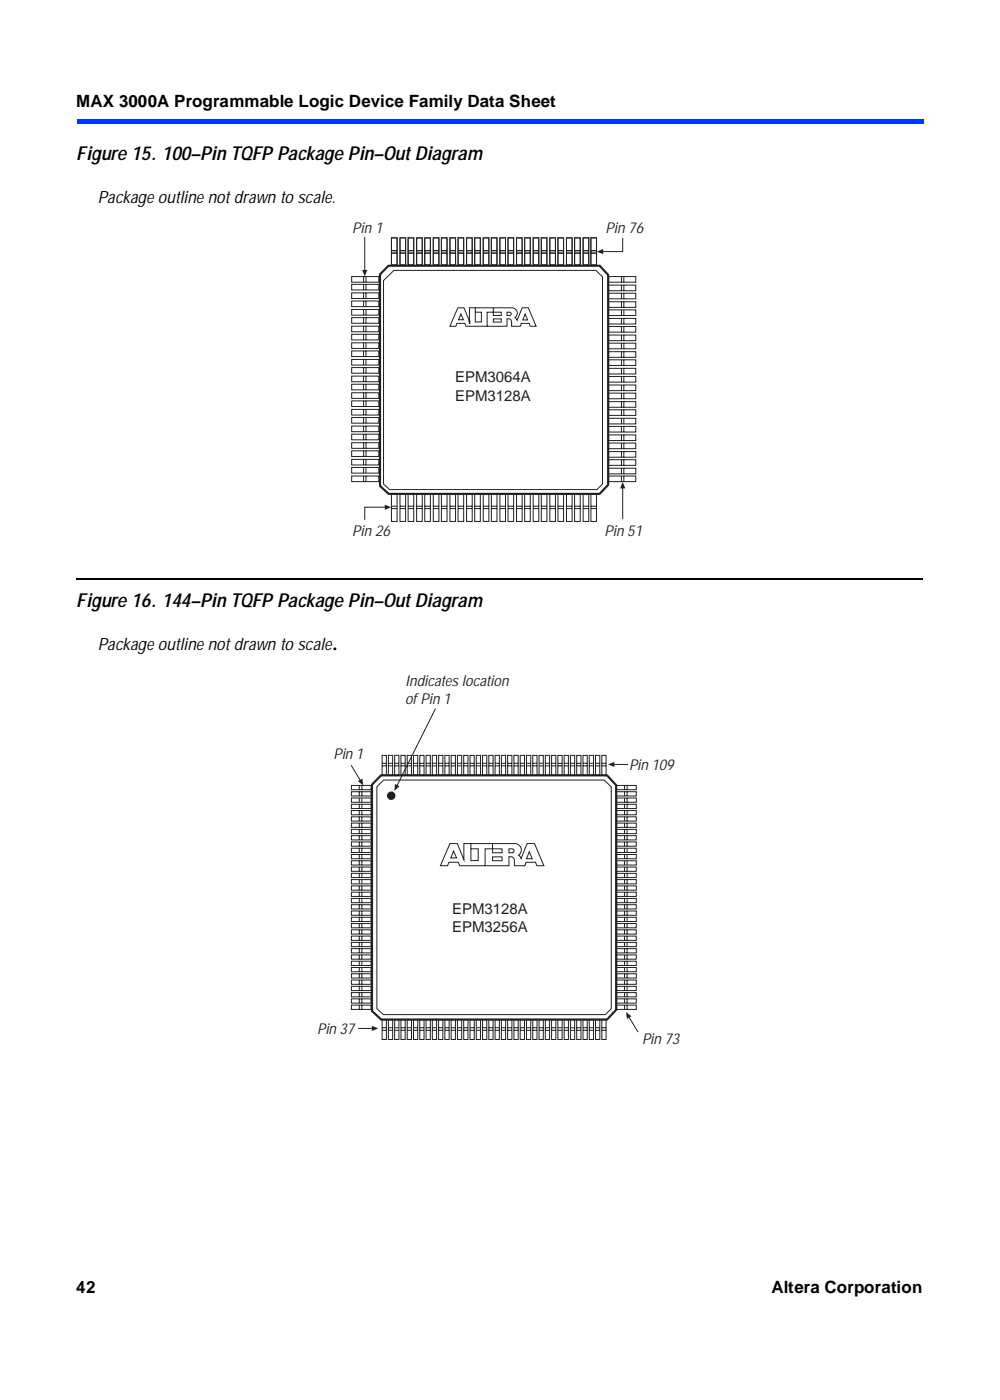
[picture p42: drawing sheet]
<svg xmlns="http://www.w3.org/2000/svg" width="165mm" height="231mm" viewBox="0 0 165 231" stroke-linecap="round" stroke-linejoin="round" font-family="sans-serif">
<defs><g id="words">
<text font-size="4.2" x="54.8" y="107.4">.</text>
<g font-size="3.2">
<text x="12.6" y="26.4">Figure 15. 100–Pin TQFP Package Pin–Out Diagram</text>
<text x="12.6" y="100.3">Figure 16. 144–Pin TQFP Package Pin–Out Diagram</text>
</g>
<g font-size="2.8">
<text x="12.6" y="17.7">MAX 3000A Programmable Logic Device Family Data Sheet</text>
<text x="16.1" y="33.5">Package outline not drawn to scale.</text>
<text x="16.1" y="107.4">Package outline not drawn to scale</text>
<text x="12.6" y="213.5">42</text>
<text x="127.4" y="213.5">Altera Corporation</text>
</g>
<g font-size="2.5" fill="#231f20">
<text x="58.2" y="38.5">Pin 1</text>
<text x="100" y="38.5">Pin 76</text>
<text x="75.2" y="63.1">EPM3064A</text>
<text x="75.2" y="66.1">EPM3128A</text>
<text x="58.2" y="88.5">Pin 26</text>
<text x="99.8" y="88.5">Pin 51</text>
<text x="66.9" y="113.2">Indicates location</text>
<text x="66.9" y="116.2">of Pin 1</text>
<text x="55.1" y="125.2">Pin 1</text>
<text x="103.9" y="127.1">Pin 109</text>
<text x="74.7" y="150.9">EPM3128A</text>
<text x="74.7" y="153.9">EPM3256A</text>
<text x="52.4" y="170.7">Pin 37</text>
<text x="106" y="172.3">Pin 73</text>
</g>
</g></defs>
<g fill="#0036ff">
<path d="M12.7 19.7h.3v.7h-.3z"/>
<path d="M13 19.7h139.5v.7h-139.5z"/>
</g>
<path d="M12.6 95.7h139.7" fill="none" stroke="#000" stroke-width=".19"/>
<path d="M57.6 35.9h49.4v53.6h-49.4z" fill="#fff"/>
<g fill="none" stroke="#231f20" stroke-width=".17">
<path d="M60.2 39.1v5.5M64.6 39.3h1v4.5h-1zM66 39.3h1v4.5h-1zM67.4 39.3h.9v4.5h-.9zM68.8 39.3h.9v4.5h-.9zM70.1 39.3h1v4.5h-1zM71.5 39.3h1v4.5h-1zM72.9 39.3h.9v4.5h-.9zM74.3 39.3h.9v4.5h-.9zM75.6 39.3h1v4.5h-1zM77 39.3h1v4.5h-1zM78.4 39.3h.9v4.5h-.9z"/>
<path d="M79.8 39.3h.9v4.5h-.9zM81.1 39.3h1v4.5h-1zM82.5 39.3h1v4.5h-1zM83.9 39.3h.9v4.5h-.9zM85.3 39.3h.9v4.5h-.9zM86.6 39.3h.9v4.5h-.9zM88 39.3h1v4.5h-1zM89.4 39.3h.9v4.5h-.9zM90.8 39.3h.9v4.5h-.9zM92.1 39.3h.9v4.5h-.9zM93.5 39.3h1v4.5h-1zM94.9 39.3h.9v4.5h-.9z"/>
<path d="M96.3 39.3h.9v4.5h-.9zM97.6 39.3h.9v4.5h-.9zM58.1 59.3h4.4v1h-4.4zM58.1 57.9h4.4v1h-4.4zM58.1 56.6h4.4v.9h-4.4zM58.1 55.2h4.4v.9h-4.4zM58.1 53.9h4.4v.9h-4.4zM58.1 52.4h4.4v1h-4.4zM58.1 51.1h4.4v.9h-4.4zM58.1 49.7h4.4v.9h-4.4zM58.1 48.4h4.4v.9h-4.4zM58.1 46.9h4.4v1h-4.4z"/>
<path d="M58.1 45.7h4.4v.9h-4.4zM60 45.7v.9M60 46.9v1M60 48.4v.9M60 49.7v.9M60 51.1v.9M60 52.4v1M60 53.9v.9M60 55.2v.9M60 56.6v.9M60 57.9v1M60 59.3v1"/>
<path d="M60.4 45.7v.9M60.4 46.9v.9M60.4 48.4v.9M60.4 49.7v.9M60.4 51.1v.9M60.4 52.4v.9M60.4 53.9v.9M60.4 55.2v.9M60.4 56.6v.9M60.4 57.9v.9M60.4 59.3v1M63.3 46.3l1.7-1.7h33.4l1.1 1.1v34.2l-.9 .9h-34.3l-1-.9z"/>
<path d="M64.6 41.8h1M64.7 41.4h.9M66 41.8h1M66.1 41.4h.9M67.4 41.8h.9M67.4 41.4h.9M68.8 41.8h.9M68.8 41.4h.9M70.1 41.8h1M70.2 41.4h.9M71.5 41.8h1M71.6 41.4h.9"/>
<path d="M72.9 41.8h.9M72.9 41.4h.9M74.3 41.8h.9M74.3 41.4h.9M75.6 41.8h1M75.6 41.4h1M77 41.8h1M77.1 41.4h.9M78.4 41.8h.9M78.4 41.4h.9M79.8 41.8h.9M79.8 41.4h.9"/>
<path d="M81.1 41.8h1M81.1 41.4h1M82.5 41.8h1M82.6 41.4h.9M83.9 41.8h.9M83.9 41.4h.9M85.3 41.8h.9M85.3 41.4h.9M86.6 41.8h.9M86.6 41.4h.9M88 41.8h1M88.1 41.4h.9"/>
<path d="M89.4 41.8h.9M89.4 41.4h.9M90.8 41.8h.9M90.8 41.4h.9M92.1 41.8h.9M92.1 41.4h.9M93.5 41.8h1M93.5 41.4h1M94.9 41.8h.9M94.9 41.4h.9M96.3 41.8h.9M96.3 41.4h.9"/>
<path d="M97.6 41.8h.9M97.6 41.4h.9M100.5 45.7h4.5v.9h-4.5zM100.5 47.1h4.5v.9h-4.5zM100.5 48.4h4.5v.9h-4.5zM100.5 49.8h4.5v.9h-4.5zM100.5 51.2h4.5v.9h-4.5zM100.5 52.6h4.5v.9h-4.5zM100.5 53.9h4.5v.9h-4.5zM100.5 55.3h4.5v.9h-4.5zM100.5 56.7h4.5v.9h-4.5zM100.5 58.1h4.5v.9h-4.5z"/>
<path d="M100.5 59.4h4.5v.9h-4.5zM102.6 45.7v.9M102.6 47.1v.9M102.6 48.4v.9M102.6 49.8v.9M102.6 51.2v.9M102.6 52.6v.9M102.6 53.9v.9M102.6 55.3v.9M102.6 56.7v.9M102.6 58.1v.9M102.6 59.4v.9"/>
<path d="M103 45.7v.9M103 47.1v.9M103 48.4v.9M103 49.8v.9M103 51.2v.9M103 52.6v.9M103 53.9v.9M103 55.3v.9M103 56.7v.9M103 58.1v.9M103 59.4v.9M58.1 78.6h4.4v.9h-4.4z"/>
<path d="M58.1 77.2h4.4v.9h-4.4zM58.1 75.8h4.4v1h-4.4zM58.1 74.4h4.4v1h-4.4zM58.1 73.1h4.4v.9h-4.4zM58.1 71.7h4.4v.9h-4.4zM58.1 70.3h4.4v1h-4.4zM58.1 68.9h4.4v1h-4.4zM58.1 67.6h4.4v.9h-4.4zM58.1 66.2h4.4v.9h-4.4zM58.1 64.8h4.4v1h-4.4zM58.1 63.4h4.4v1h-4.4zM58.1 62.1h4.4v.9h-4.4z"/>
<path d="M58.1 60.7h4.4v.9h-4.4zM60 60.7v.9M60 62.1v.9M60 63.4v1M60 64.8v1M60 66.2v.9M60 67.6v.9M60 68.9v1M60 70.3v1M60 71.7v.9M60 73.1v.9M60 74.4v1"/>
<path d="M60 75.8v1M60 77.2v.9M60 78.6v.9M60.4 60.7v.9M60.4 62.1v.9M60.4 63.4v.9M60.4 64.8v1M60.4 66.2v.9M60.4 67.6v.9M60.4 68.9v.9M60.4 70.3v.9M60.4 71.7v.9"/>
<path d="M60.4 73.1v.9M60.4 74.4v.9M60.4 75.8v.9M60.4 77.2v.9M60.4 78.6v.9M100.5 60.8h4.5v.9h-4.5zM100.5 62.2h4.5v.9h-4.5zM100.5 63.6h4.5v.9h-4.5zM100.5 64.9h4.5v.9h-4.5zM100.5 66.3h4.5v.9h-4.5zM100.5 67.7h4.5v.9h-4.5zM100.5 69.1h4.5v.9h-4.5z"/>
<path d="M100.5 70.4h4.5v.9h-4.5zM100.5 71.8h4.5v.9h-4.5zM100.5 73.2h4.5v.9h-4.5zM100.5 74.6h4.5v.9h-4.5zM100.5 75.9h4.5v.9h-4.5zM100.5 77.3h4.5v.9h-4.5zM100.5 78.6h4.5v.9h-4.5zM102.6 60.8v.9M102.6 62.2v.9M102.6 63.6v.9M102.6 64.9v.9M102.6 66.3v.9"/>
<path d="M102.6 67.7v.9M102.6 69.1v.9M102.6 70.4v.9M102.6 71.8v.9M102.6 73.2v.9M102.6 74.6v.9M102.6 75.9v.9M102.6 77.3v.9M102.6 78.6v.9M103 60.8v.9M103 62.2v.9M103 63.6v.9"/>
<path d="M103 64.9v.9M103 66.3v.9M103 67.7v.9M103 69.1v.9M103 70.4v.9M103 71.8v.9M103 73.2v.9M103 74.6v.9M103 75.9v.9M103 77.3v.9M103 78.6v.9M64.6 81.6h1v4.5h-1z"/>
<path d="M64.6 83.6h1M64.7 84h.9M66 81.6h1v4.5h-1zM66 83.6h1M66.1 84h.9M67.4 81.6h.9v4.5h-.9zM67.4 83.6h.9M67.4 84h.9M68.8 81.6h.9v4.5h-.9zM68.8 83.6h.9M68.8 84h.9M70.1 81.6h1v4.5h-1z"/>
<path d="M70.1 83.6h1M70.2 84h.9M71.5 81.6h1v4.5h-1zM71.5 83.6h1M71.6 84h.9M72.9 81.6h.9v4.5h-.9zM72.9 83.6h.9M72.9 84h.9M74.3 81.6h.9v4.5h-.9zM74.3 83.6h.9M74.3 84h.9M75.6 81.6h1v4.5h-1z"/>
<path d="M75.6 83.6h1M75.6 84h1M77 81.6h1v4.5h-1zM77 83.6h1M77.1 84h.9M78.4 81.6h.9v4.5h-.9zM78.4 83.6h.9M78.4 84h.9M79.8 81.6h.9v4.5h-.9zM79.8 83.6h.9M79.8 84h.9M81.1 81.6h1v4.5h-1z"/>
<path d="M81.1 83.6h1M81.1 84h1M82.5 81.6h1v4.5h-1zM82.5 83.6h1M82.6 84h.9M83.9 81.6h.9v4.5h-.9zM83.9 83.6h.9M83.9 84h.9M85.3 81.6h.9v4.5h-.9zM85.3 83.6h.9M85.3 84h.9M86.6 81.6h.9v4.5h-.9z"/>
<path d="M86.6 83.6h.9M86.6 84h.9M88 81.6h1v4.5h-1zM88 83.6h1M88.1 84h.9M89.4 81.6h.9v4.5h-.9zM89.4 83.6h.9M89.4 84h.9M90.8 81.6h.9v4.5h-.9zM90.8 83.6h.9M90.8 84h.9M92.1 81.6h.9v4.5h-.9z"/>
<path d="M92.1 83.6h.9M92.1 84h.9M93.5 81.6h1v4.5h-1zM93.5 83.6h1M93.5 84h1M94.9 81.6h.9v4.5h-.9zM94.9 83.6h.9M94.9 84h.9M96.3 81.6h.9v4.5h-.9zM96.3 83.6h.9M96.3 84h.9M97.6 81.6h.9v4.5h-.9z"/>
<path d="M97.6 83.6h.9M97.6 84h.9"/>
</g>
<path d="M64.1 43.9h34.9l1.4 1.5v34.6l-1.4 1.5h-34.8l-1.5-1.3v-34.9z" fill="none" stroke="#231f20" stroke-width=".35"/>
<path d="M59.8 44.6h.8l-.4 1z" fill-rule="evenodd" fill="#231f20"/>
<path d="M102.8 80.6v5.1" fill="none" stroke="#231f20" stroke-width=".17"/>
<path d="M102.8 79.6l.4 1h-.8z" fill-rule="evenodd" fill="#231f20"/>
<path d="M63.6 83.7h-3.4v2.1" fill="none" stroke="#231f20" stroke-width=".17"/>
<path d="M63.5 83.3l1.1 .4-1.1 .5z" fill-rule="evenodd" fill="#231f20"/>
<path d="M102.8 39.3v2.2h-3.3" fill="none" stroke="#231f20" stroke-width=".17"/>
<path d="M98.5 41.5l1.1-.4v.9z" fill-rule="evenodd" fill="#231f20"/>
<path d="M75.6 50.8h1l.9 2.2v-2.2h7a.87 .87 0 0 1 .9 .6 .87 .87 0 0 1-.4 1l.4 .5 .8-2.1h1l1.3 3.1h-1l-.1-.5h-1.3l-.2 .5h-1.4l-.1-1.1-.3-.2h-.4v1.3h-6.8l-.2-.5h-1.3l-.1 .5h-1zM76.1 51.9l.4 .9h-.8zM78.5 50.8v2.4h1v-1.7h-1M81.5 52.7h1.3v.5h-1.3zM81.5 50.8v1.3h1.3v-.6h-2.4v2.4M83.7 51.5h.4a.27 .27 0 0 1 .3 .3 .27 .27 0 0 1-.3 .3h-.4zM86.7 51.9l.4 .9h-.8z" fill="none" stroke="#231f20" stroke-width=".17"/>
<path d="M77.4 53h.2v.4z" fill="#231f20" stroke="#231f20" stroke-width=".17"/>
<path d="M51.8 110.4h61.3v63.1h-61.3z" fill="#fff"/>
<path d="M71.9 117l-6.3 12.7" fill="none" stroke="#231f20" stroke-width=".17"/>
<path d="M65.2 129.4l.8 .4-.9 .8z" fill-rule="evenodd" fill="#231f20"/>
<path d="M58 126.3l1.5 2.5" fill="none" stroke="#231f20" stroke-width=".17"/>
<path d="M59.1 129l.7-.5 .2 1.2z" fill-rule="evenodd" fill="#231f20"/>
<path d="M103.8 167.9l1.5 2.5" fill="none" stroke="#231f20" stroke-width=".17"/>
<path d="M103.3 167.1l.9 .7-.7 .4z" fill-rule="evenodd" fill="#231f20"/>
<g fill="none" stroke="#231f20" stroke-width=".17">
<path d="M58 139h3.3v.7h-3.3zM58 138h3.3v.7h-3.3zM58 136.9h3.3v.7h-3.3zM58 135.9h3.3v.7h-3.3zM58 134.9h3.3v.7h-3.3zM58 133.8h3.3v.7h-3.3zM58 132.8h3.3v.7h-3.3zM58 131.7h3.3v.8h-3.3zM58 130.7h3.3v.7h-3.3zM58 129.7h3.3v.7h-3.3zM59.3 129.7v.7M59.3 130.7v.7"/>
<path d="M59.3 131.7v.7M59.3 132.8v.7M59.3 133.8v.7M59.3 134.9v.7M59.3 135.9v.7M59.3 136.9v.7M59.3 138v.7M59.3 139v.7M59.7 129.7v.7M59.7 130.7v.7M59.7 131.8v.7M59.7 132.8v.7"/>
<path d="M59.7 133.8v.7M59.7 134.9v.7M59.7 135.9v.7M59.7 136.9v.7M59.7 138v.7M59.7 139v.7M62.2 129.9l1.2-1.1h36.3l1.2 1.1v36.6l-1 1h-36.6l-1.1-1zM63.1 126.4h.7M63.1 124.7h.7v3.3h-.7zM63.1 126h.7M64.1 126.4h.7M64.1 124.7h.7v3.3h-.7z"/>
<path d="M64.1 126h.7M65.2 126.4h.7M65.2 124.7h.7v3.3h-.7zM65.2 126h.7M66.2 126.4h.7M66.2 124.7h.7v3.3h-.7zM66.2 126h.7M67.2 126.4h.7M67.2 124.7h.7v3.3h-.7zM67.2 126h.7M68.3 126.4h.7M68.3 124.7h.7v3.3h-.7z"/>
<path d="M68.3 126h.7M69.3 126.4h.7M69.3 124.7h.7v3.3h-.7zM69.3 126h.7M70.3 126.4h.7M70.3 124.7h.7v3.3h-.7zM70.3 126h.7M71.4 126.4h.7M71.4 124.7h.7v3.3h-.7zM71.4 126h.7M72.4 126.4h.7M72.4 124.7h.7v3.3h-.7z"/>
<path d="M72.4 126h.7M73.4 126.4h.8M73.4 124.7h.8v3.3h-.8zM73.5 126h.7M74.5 126.4h.7M74.5 124.7h.7v3.3h-.7zM74.5 126h.7M75.5 126.4h.7M75.5 124.7h.7v3.3h-.7zM75.5 126h.7M76.6 126.4h.7M76.6 124.7h.7v3.3h-.7z"/>
<path d="M76.6 126h.7M77.6 126.4h.7M77.6 124.7h.7v3.3h-.7zM77.6 126h.7M78.6 126.4h.7M78.6 124.7h.7v3.3h-.7zM78.6 126h.7M79.7 126.4h.7M79.7 124.7h.7v3.3h-.7zM79.7 126h.7M80.7 126.4h.7M80.7 124.7h.7v3.3h-.7z"/>
<path d="M80.7 126h.7M81.7 126.4h.7M81.7 124.7h.7v3.3h-.7zM81.7 126h.7M82.8 126.4h.7M82.8 124.7h.7v3.3h-.7zM82.8 126h.7M83.8 126.4h.7M83.8 124.7h.7v3.3h-.7zM83.8 126h.7M84.8 126.4h.8M84.8 124.7h.8v3.3h-.8z"/>
<path d="M84.9 126h.7M85.9 126.4h.7M85.9 124.7h.7v3.3h-.7zM85.9 126h.7M86.9 126.4h.7M86.9 124.7h.7v3.3h-.7zM86.9 126h.7M88 126.4h.7M88 124.7h.7v3.3h-.7zM88 126h.7M89 126.4h.7M89 124.7h.7v3.3h-.7z"/>
<path d="M89 126h.7M90 126.4h.7M90 124.7h.7v3.3h-.7zM90 126h.7M91.1 126.4h.7M91.1 124.7h.7v3.3h-.7zM91.1 126h.7M92.1 126.4h.7M92.1 124.7h.7v3.3h-.7zM92.1 126h.7M93.1 126.4h.7M93.1 124.7h.7v3.3h-.7z"/>
<path d="M93.1 126h.7M94.2 126.4h.7M94.2 124.7h.7v3.3h-.7zM94.2 126h.7M95.2 126.4h.7M95.2 124.7h.7v3.3h-.7zM95.2 126h.7M96.2 126.4h.8M96.2 124.7h.8v3.3h-.8zM96.3 126h.7M97.3 126.4h.7M97.3 124.7h.7v3.3h-.7z"/>
<path d="M97.3 126h.7M98.3 126.4h.7M98.3 124.7h.7v3.3h-.7zM98.3 126h.7M99.4 126.4h.7M99.4 124.7h.7v3.3h-.7zM99.4 126h.7M101.8 139h3.3v.7h-3.3zM101.8 138h3.3v.7h-3.3zM101.8 136.9h3.3v.7h-3.3zM101.8 135.9h3.3v.7h-3.3zM101.8 134.9h3.3v.7h-3.3z"/>
<path d="M101.8 133.8h3.3v.7h-3.3zM101.8 132.8h3.3v.7h-3.3zM101.8 131.7h3.3v.8h-3.3zM101.8 130.7h3.3v.7h-3.3zM101.8 129.7h3.3v.7h-3.3zM103.1 129.7v.7M103.1 130.7v.7M103.1 131.7v.7M103.1 132.8v.7M103.1 133.8v.7M103.1 134.9v.7M103.1 135.9v.7"/>
<path d="M103.1 136.9v.7M103.1 138v.7M103.1 139v.7M103.5 129.7v.7M103.5 130.7v.7M103.5 131.8v.7M103.5 132.8v.7M103.5 133.8v.7M103.5 134.9v.7M103.5 135.9v.7M103.5 136.9v.7M103.5 138v.7"/>
<path d="M103.5 139v.7M58 159.7h3.3v.7h-3.3zM58 158.7h3.3v.7h-3.3zM58 157.7h3.3v.7h-3.3zM58 156.6h3.3v.7h-3.3zM58 155.6h3.3v.7h-3.3zM58 154.5h3.3v.8h-3.3zM58 153.5h3.3v.7h-3.3zM58 152.5h3.3v.7h-3.3zM58 151.4h3.3v.7h-3.3zM58 150.4h3.3v.7h-3.3zM58 149.4h3.3v.7h-3.3z"/>
<path d="M58 148.3h3.3v.7h-3.3zM58 147.3h3.3v.7h-3.3zM58 146.3h3.3v.7h-3.3zM58 145.2h3.3v.7h-3.3zM58 144.2h3.3v.7h-3.3zM58 143.1h3.3v.8h-3.3zM58 142.1h3.3v.7h-3.3zM58 141.1h3.3v.7h-3.3zM58 140h3.3v.7h-3.3zM59.3 140v.7M59.3 141.1v.7M59.3 142.1v.7"/>
<path d="M59.3 143.1v.7M59.3 144.2v.7M59.3 145.2v.7M59.3 146.3v.7M59.3 147.3v.7M59.3 148.3v.7M59.3 149.4v.7M59.3 150.4v.7M59.3 151.4v.7M59.3 152.5v.7M59.3 153.5v.7M59.3 154.5v.7"/>
<path d="M59.3 155.6v.7M59.3 156.6v.7M59.3 157.7v.7M59.3 158.7v.7M59.3 159.7v.7M59.7 140v.8M59.7 141.1v.7M59.7 142.1v.7M59.7 143.2v.7M59.7 144.2v.7M59.7 145.2v.7M59.7 146.3v.7"/>
<path d="M59.7 147.3v.7M59.7 148.3v.7M59.7 149.4v.7M59.7 150.4v.7M59.7 151.4v.8M59.7 152.5v.7M59.7 153.5v.7M59.7 154.6v.7M59.7 155.6v.7M59.7 156.6v.7M59.7 157.7v.7M59.7 158.7v.7"/>
<path d="M59.7 159.7v.7M101.8 159.7h3.3v.7h-3.3zM101.8 158.7h3.3v.7h-3.3zM101.8 157.7h3.3v.7h-3.3zM101.8 156.6h3.3v.7h-3.3zM101.8 155.6h3.3v.7h-3.3zM101.8 154.5h3.3v.8h-3.3zM101.8 153.5h3.3v.7h-3.3zM101.8 152.5h3.3v.7h-3.3zM101.8 151.4h3.3v.7h-3.3zM101.8 150.4h3.3v.7h-3.3zM101.8 149.4h3.3v.7h-3.3z"/>
<path d="M101.8 148.3h3.3v.7h-3.3zM101.8 147.3h3.3v.7h-3.3zM101.8 146.3h3.3v.7h-3.3zM101.8 145.2h3.3v.7h-3.3zM101.8 144.2h3.3v.7h-3.3zM101.8 143.1h3.3v.8h-3.3zM101.8 142.1h3.3v.7h-3.3zM101.8 141.1h3.3v.7h-3.3zM101.8 140h3.3v.7h-3.3zM103.1 140v.7M103.1 141.1v.7M103.1 142.1v.7"/>
<path d="M103.1 143.1v.7M103.1 144.2v.7M103.1 145.2v.7M103.1 146.3v.7M103.1 147.3v.7M103.1 148.3v.7M103.1 149.4v.7M103.1 150.4v.7M103.1 151.4v.7M103.1 152.5v.7M103.1 153.5v.7M103.1 154.5v.7"/>
<path d="M103.1 155.6v.7M103.1 156.6v.7M103.1 157.7v.7M103.1 158.7v.7M103.1 159.7v.7M103.5 140v.8M103.5 141.1v.7M103.5 142.1v.7M103.5 143.2v.7M103.5 144.2v.7M103.5 145.2v.7M103.5 146.3v.7"/>
<path d="M103.5 147.3v.7M103.5 148.3v.7M103.5 149.4v.7M103.5 150.4v.7M103.5 151.4v.8M103.5 152.5v.7M103.5 153.5v.7M103.5 154.6v.7M103.5 155.6v.7M103.5 156.6v.7M103.5 157.7v.7M103.5 158.7v.7"/>
<path d="M103.5 159.7v.7M58 165.9h3.3v.8h-3.3zM58 164.9h3.3v.7h-3.3zM58 163.9h3.3v.7h-3.3zM58 162.8h3.3v.7h-3.3zM58 161.8h3.3v.7h-3.3zM58 160.8h3.3v.7h-3.3zM59.3 160.8v.7M59.3 161.8v.7M59.3 162.8v.7M59.3 163.9v.7M59.3 164.9v.7"/>
<path d="M59.3 165.9v.7M59.7 160.8v.7M59.7 161.8v.7M59.7 162.8v.8M59.7 163.9v.7M59.7 164.9v.7M59.7 166v.7M63.1 170.1h.7M63.1 168.4h.7v3.2h-.7zM63.1 169.7h.7M64.1 170.1h.7M64.1 168.4h.7v3.2h-.7z"/>
<path d="M64.1 169.7h.7M65.2 170.1h.7M65.2 168.4h.7v3.2h-.7zM65.2 169.7h.7M66.2 170.1h.7M66.2 168.4h.7v3.2h-.7zM66.2 169.7h.7M67.2 170.1h.7M67.2 168.4h.7v3.2h-.7zM67.2 169.7h.7M68.3 170.1h.7M68.3 168.4h.7v3.2h-.7z"/>
<path d="M68.3 169.7h.7M69.3 170.1h.7M69.3 168.4h.7v3.2h-.7zM69.3 169.7h.7M70.3 170.1h.7M70.3 168.4h.7v3.2h-.7zM70.3 169.7h.7M71.4 170.1h.7M71.4 168.4h.7v3.2h-.7zM71.4 169.7h.7M72.4 170.1h.7M72.4 168.4h.7v3.2h-.7z"/>
<path d="M72.4 169.7h.7M73.4 170.1h.8M73.4 168.4h.8v3.2h-.8zM73.5 169.7h.7M74.5 170.1h.7M74.5 168.4h.7v3.2h-.7zM74.5 169.7h.7M75.5 170.1h.7M75.5 168.4h.7v3.2h-.7zM75.5 169.7h.7M76.6 170.1h.7M76.6 168.4h.7v3.2h-.7z"/>
<path d="M76.6 169.7h.7M77.6 170.1h.7M77.6 168.4h.7v3.2h-.7zM77.6 169.7h.7M78.6 170.1h.7M78.6 168.4h.7v3.2h-.7zM78.6 169.7h.7M79.7 170.1h.7M79.7 168.4h.7v3.2h-.7zM79.7 169.7h.7M80.7 170.1h.7M80.7 168.4h.7v3.2h-.7z"/>
<path d="M80.7 169.7h.7M81.7 170.1h.7M81.7 168.4h.7v3.2h-.7zM81.7 169.7h.7M82.8 170.1h.7M82.8 168.4h.7v3.2h-.7zM82.8 169.7h.7M83.8 170.1h.7M83.8 168.4h.7v3.2h-.7zM83.8 169.7h.7M84.8 170.1h.8M84.8 168.4h.8v3.2h-.8z"/>
<path d="M84.9 169.7h.7M85.9 170.1h.7M85.9 168.4h.7v3.2h-.7zM85.9 169.7h.7M86.9 170.1h.7M86.9 168.4h.7v3.2h-.7zM86.9 169.7h.7M88 170.1h.7M88 168.4h.7v3.2h-.7zM88 169.7h.7M89 170.1h.7M89 168.4h.7v3.2h-.7z"/>
<path d="M89 169.7h.7M90 170.1h.7M90 168.4h.7v3.2h-.7zM90 169.7h.7M91.1 170.1h.7M91.1 168.4h.7v3.2h-.7zM91.1 169.7h.7M92.1 170.1h.7M92.1 168.4h.7v3.2h-.7zM92.1 169.7h.7M93.1 170.1h.7M93.1 168.4h.7v3.2h-.7z"/>
<path d="M93.1 169.7h.7M94.2 170.1h.7M94.2 168.4h.7v3.2h-.7zM94.2 169.7h.7M95.2 170.1h.7M95.2 168.4h.7v3.2h-.7zM95.2 169.7h.7M96.2 170.1h.8M96.2 168.4h.8v3.2h-.8zM96.3 169.7h.7M97.3 170.1h.7M97.3 168.4h.7v3.2h-.7z"/>
<path d="M97.3 169.7h.7M98.3 170.1h.7M98.3 168.4h.7v3.2h-.7zM98.3 169.7h.7M99.4 170.1h.7M99.4 168.4h.7v3.2h-.7zM99.4 169.7h.7M101.8 165.9h3.3v.8h-3.3zM101.8 164.9h3.3v.7h-3.3zM101.8 163.9h3.3v.7h-3.3zM101.8 162.8h3.3v.7h-3.3zM101.8 161.8h3.3v.7h-3.3z"/>
<path d="M101.8 160.8h3.3v.7h-3.3zM103.1 160.8v.7M103.1 161.8v.7M103.1 162.8v.7M103.1 163.9v.7M103.1 164.9v.7M103.1 165.9v.7M103.5 160.8v.7M103.5 161.8v.7M103.5 162.8v.8M103.5 163.9v.7M103.5 164.9v.7"/>
<path d="M103.5 166v.7"/>
</g>
<path d="M62.9 128h37.3l1.5 1.6v37.1l-1.5 1.6h-37.3l-1.5-1.4v-37.4z" fill="none" stroke="#231f20" stroke-width=".35"/>
<path d="M100.4 126.2l1-.4v.8z" fill-rule="evenodd" fill="#231f20"/>
<path d="M101.4 126.2h2.3" fill="none" stroke="#231f20" stroke-width=".17"/>
<path d="M61.4 169.4l1.1 .4-1.1 .4z" fill-rule="evenodd" fill="#231f20"/>
<path d="M74.3 139.3h1.2l1.1 2.6v-2.6h8.4a1.04 1.04 0 0 1 1 .7 1.04 1.04 0 0 1-.4 1.2l.4 .5 1-2.4h1.3l1.5 3.6h-1.2l-.2-.5h-1.5l-.2 .5h-1.8v-1.1l-.4-.3h-.5v1.4h-8.1l-.2-.5h-1.6l-.2 .5h-1.2zM77.7 139.3v2.8h1.3v-2h-1.3M81.3 139.3v1.5h1.6v-.7h-2.8v2.8M74.9 140.5l.5 1.1h-1zM81.3 141.5h1.6v.6h-1.6zM84 140.1h.6a.33 .33 0 0 1 .3 .4 .33 .33 0 0 1-.3 .3h-.6zM87.4 140.6l.5 1.2h-1zM59.1 169.8h2.3" fill="none" stroke="#231f20" stroke-width=".17"/>
<path d="M76.5 141.9h.2v.5z" fill="#231f20"/>
<path d="M52.1 110.9h60.8v62.4h-60.8z" fill="none" stroke="#fff" stroke-width=".35"/>
<circle cx="64.6" cy="131.4" r=".7" fill="#231f20"/>
<use href="#words"/>
</svg>
